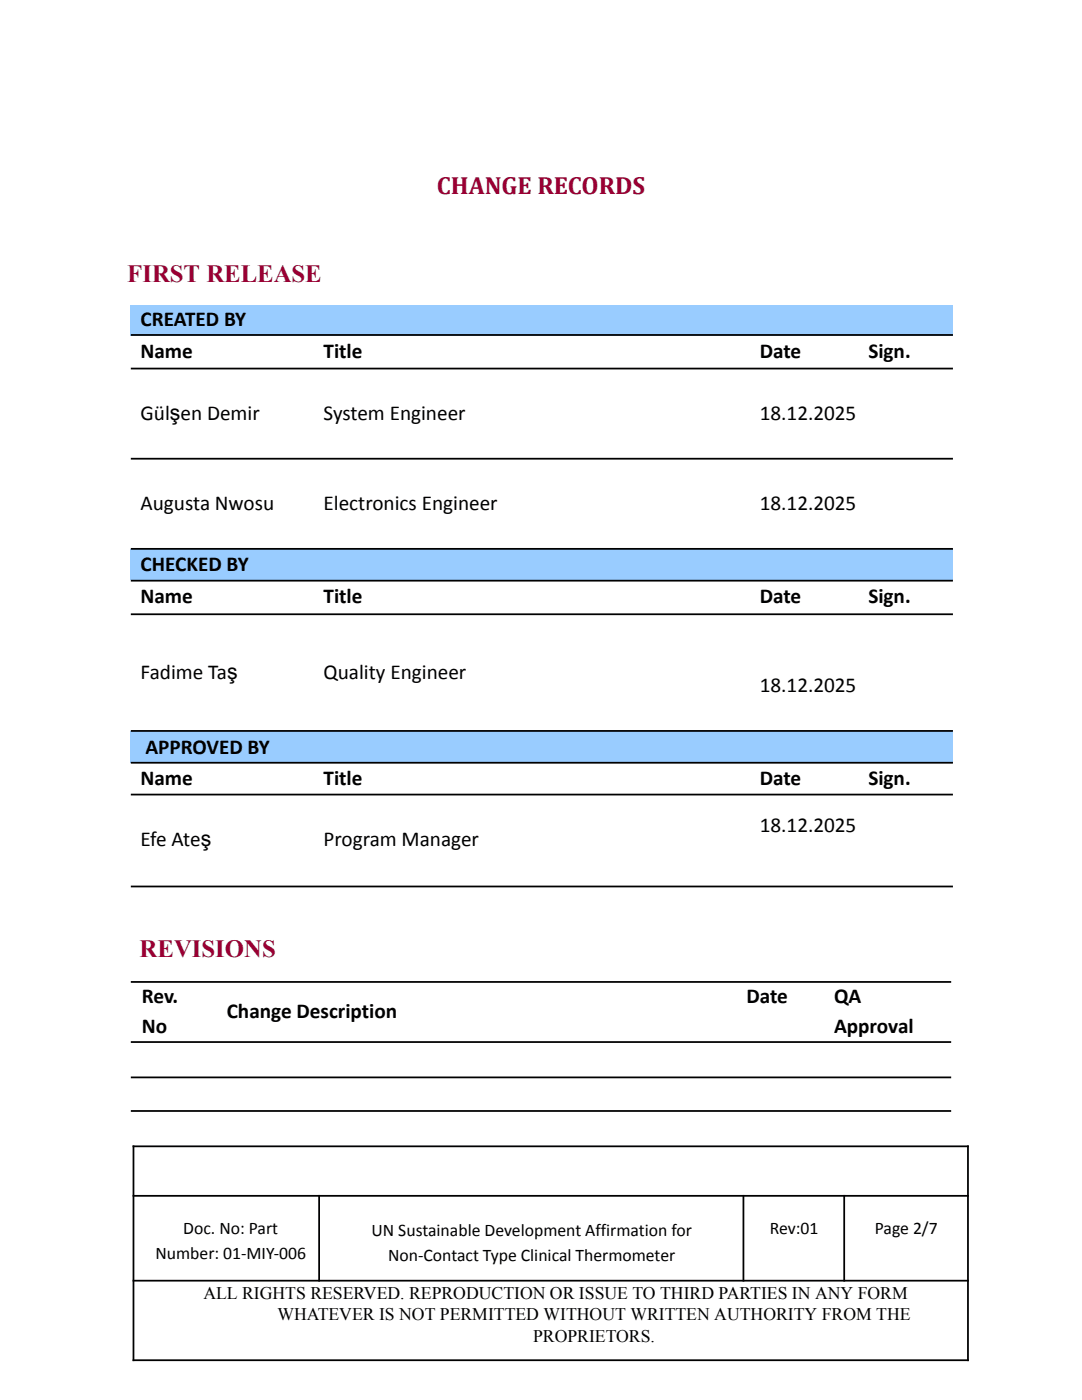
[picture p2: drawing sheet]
<svg xmlns="http://www.w3.org/2000/svg" width="216mm" height="279mm" viewBox="0 0 216 279" stroke-linecap="round" stroke-linejoin="round" font-family="sans-serif">
<defs><g id="words">
<g font-size="4.9" fill="#903">
<text x="87.1" y="38.8">CHANGE RECORDS</text>
<text x="25.4" y="56.2">FIRST RELEASE</text>
<text x="27.9" y="191.1">REVISIONS</text>
</g>
<g font-size="4.2">
<text x="28" y="65.1">CREATED BY</text>
<text x="28" y="71.5">Name</text>
<text x="64.6" y="71.5">Title</text>
<text x="151.6" y="71.5">Date</text>
<text x="173.3" y="71.5">Sign.</text>
<text x="28" y="83.8">Gülşen Demir</text>
<text x="64.6" y="83.8">System Engineer</text>
<text x="151.6" y="83.8">18.12.2025</text>
<text x="28" y="101.9">Augusta Nwosu</text>
<text x="64.6" y="101.9">Electronics Engineer</text>
<text x="151.6" y="101.9">18.12.2025</text>
<text x="28" y="114">CHECKED BY</text>
<text x="28" y="120.4">Name</text>
<text x="64.6" y="120.4">Title</text>
<text x="151.6" y="120.4">Date</text>
<text x="173.3" y="120.4">Sign.</text>
<text x="28" y="135.5">Fadime Taş</text>
<text x="64.6" y="135.5">Quality Engineer</text>
<text x="151.6" y="138.2">18.12.2025</text>
<text x="29" y="150.4">APPROVED BY</text>
<text x="28" y="156.6">Name</text>
<text x="64.6" y="156.6">Title</text>
<text x="151.6" y="156.6">Date</text>
<text x="173.3" y="156.6">Sign.</text>
<text x="151.6" y="166">18.12.2025</text>
<text x="28" y="168.9">Efe Ateş</text>
<text x="64.6" y="168.9">Program Manager</text>
<text x="28.3" y="200.2">Rev.</text>
<text x="45.2" y="203.2">Change Description</text>
<text x="149" y="200.2">Date</text>
<text x="166.4" y="200.2">QA</text>
<text x="28.3" y="206.2">No</text>
<text x="166.4" y="206.2">Approval</text>
</g>
<g font-size="3.5">
<text x="31" y="251.3">Number: 01-MIY-006</text>
<text x="36.6" y="246.3">Doc. No: Part</text>
<text x="74.1" y="246.7">UN Sustainable Development Affirmation for</text>
<text x="77.4" y="251.7">Non-Contact Type Clinical Thermometer</text>
<text x="153.6" y="246.3">Rev:01</text>
<text x="174.6" y="246.3">Page 2/7</text>
<text x="40.6" y="259.2">ALL RIGHTS RESERVED. REPRODUCTION OR ISSUE TO THIRD PARTIES IN ANY FORM</text>
<text x="55.4" y="263.5">WHATEVER IS NOT PERMITTED WITHOUT WRITTEN AUTHORITY FROM THE</text>
<text x="106.4" y="267.7">PROPRIETORS.</text>
</g>
</g></defs>
<g fill="#9cf">
<path d="M25.9 61h164.1v6.1h-164.1z"/>
<path d="M25.9 109.7h164.1v6h-164.1z"/>
<path d="M25.9 145.9h164.1v6.4h-164.1z"/>
</g>
<g fill="none" stroke="#000" stroke-width=".35">
<path d="M26.1 66.9h164M26.1 73.6h164M26.1 91.5h164M26.1 109.5h164M26.1 115.9h164M26.1 122.6h164M26.1 145.9h164M26.1 152.2h164M26.1 158.6h164M26.1 176.9h164M26.1 196h163.7M26.1 208h163.7"/>
<path d="M26.1 215h163.7M26.1 221.7h163.7M26.5 228.8h166.8M26.5 238.7h166.8M26.6 228.6v43M63.7 238.5v17.3M148.3 238.5v17.3M168.5 238.5v17.3M193.1 228.6v43M26.5 255.6h166.8M26.5 271.5h166.8"/>
</g>
<use href="#words"/>
</svg>
